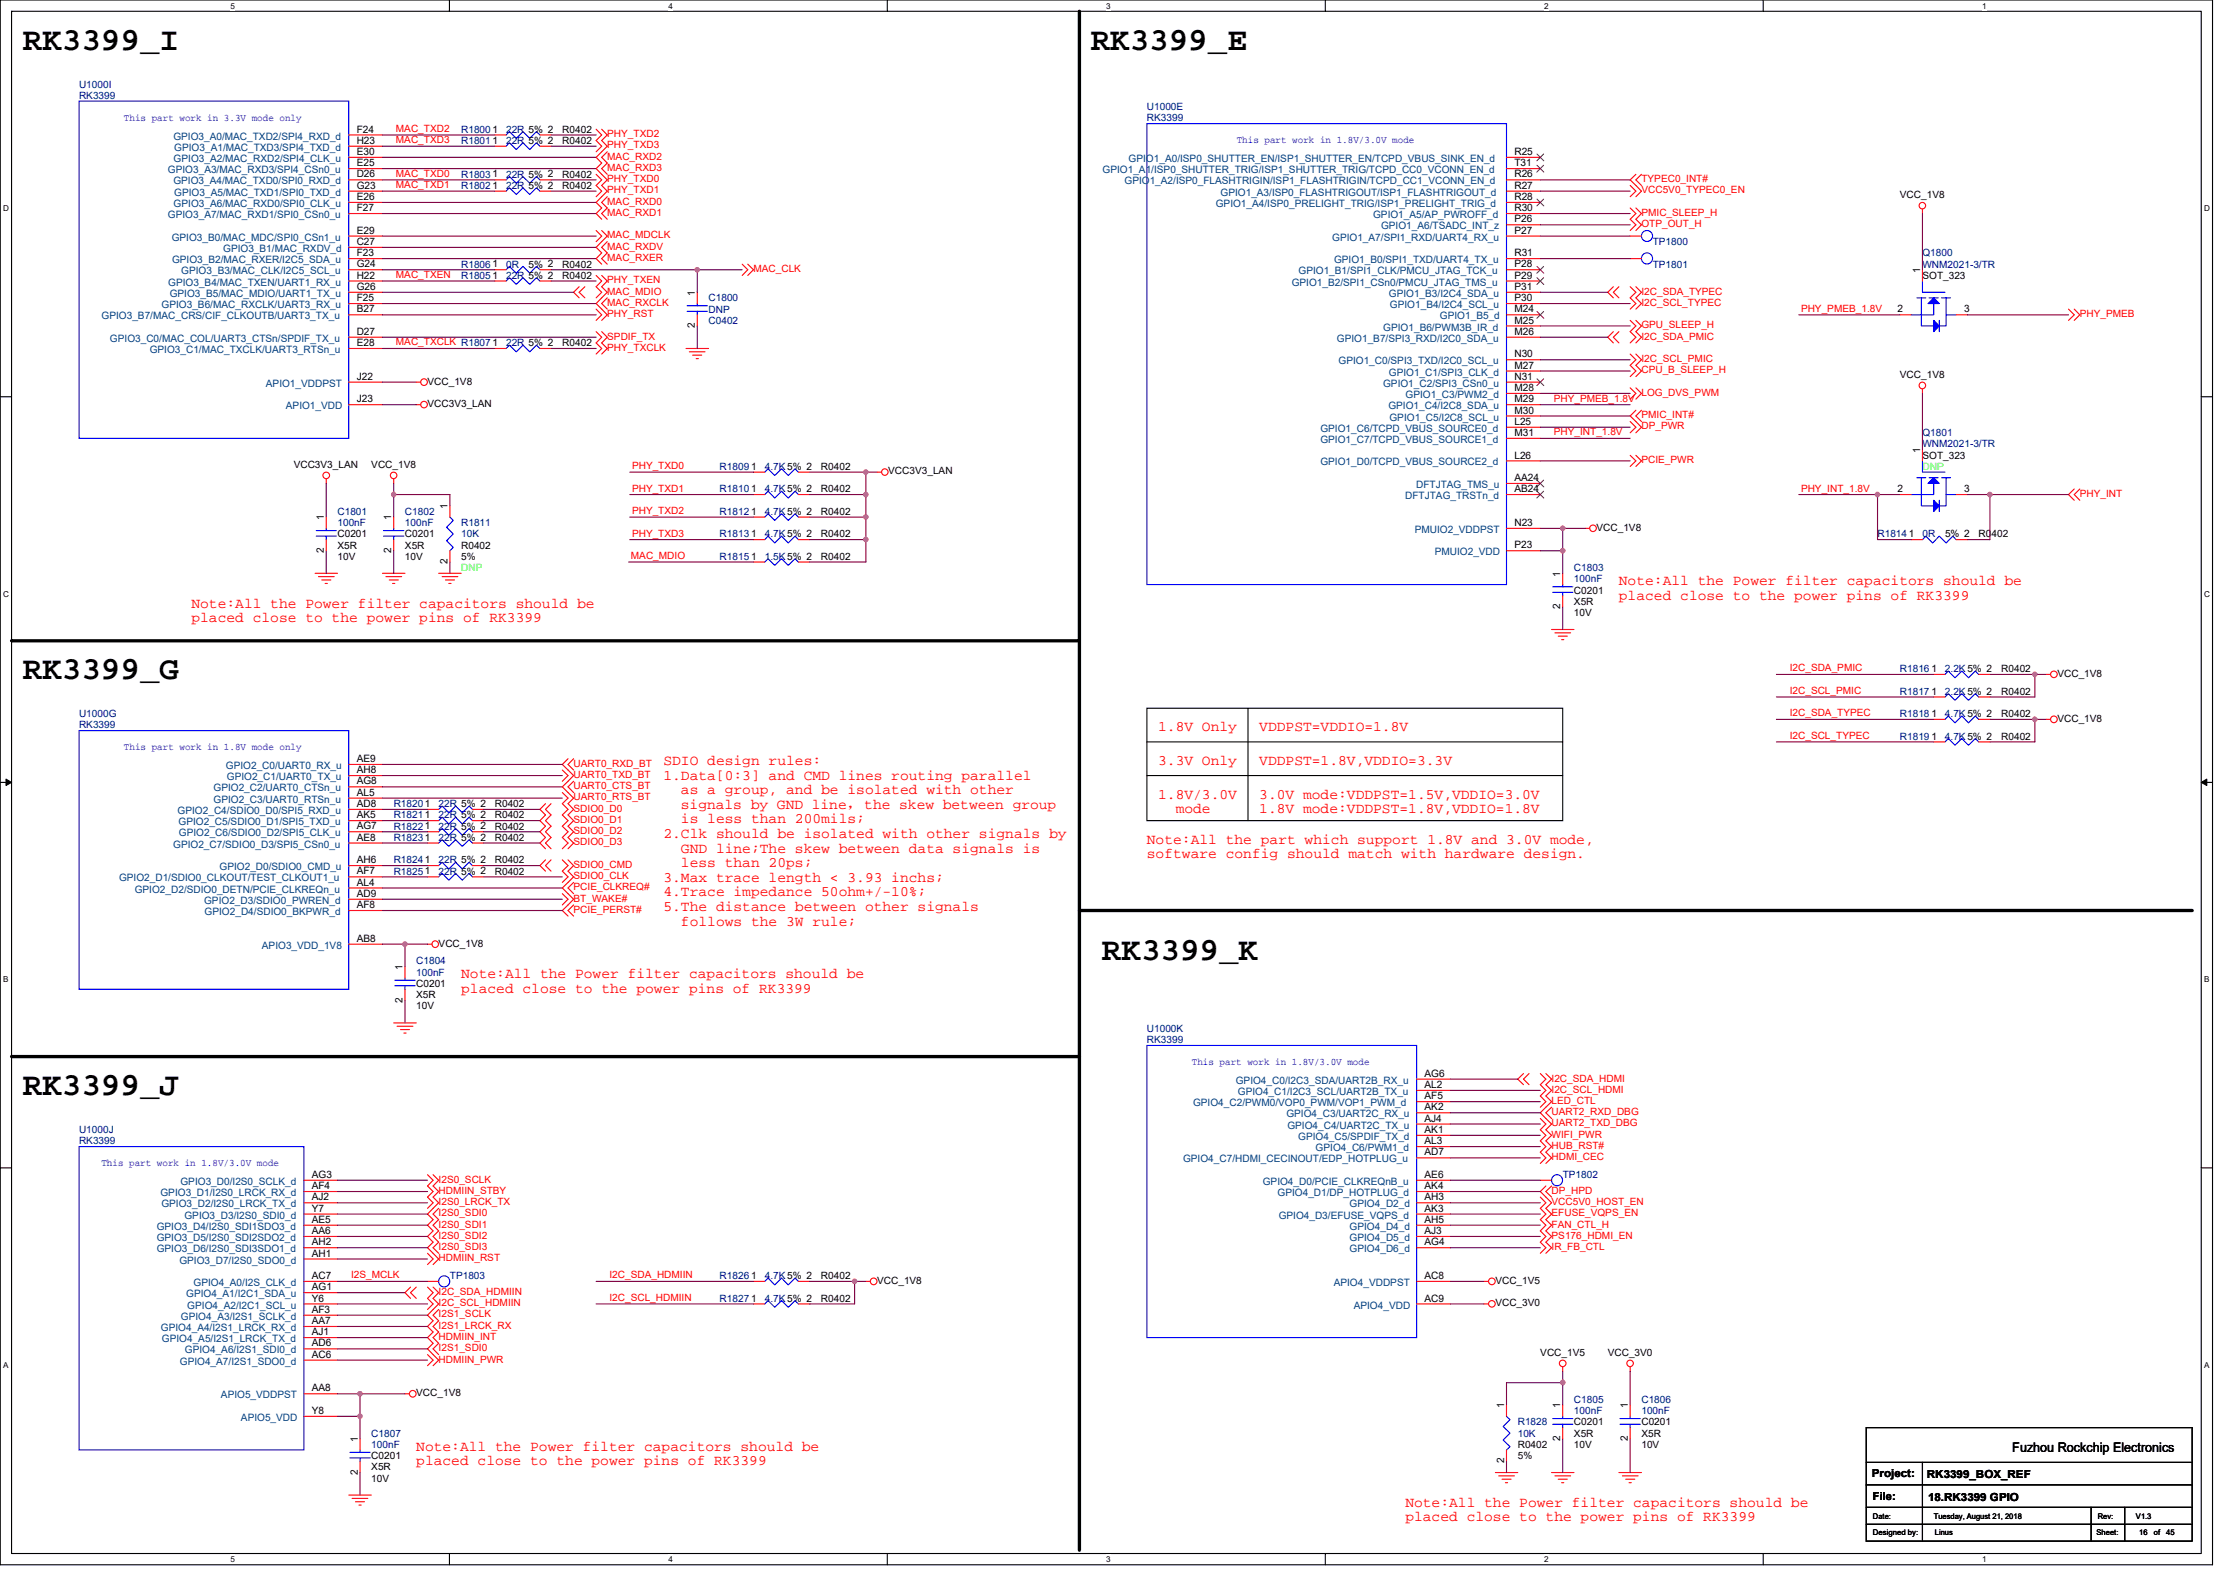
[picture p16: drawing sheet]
<svg xmlns="http://www.w3.org/2000/svg" width="297mm" height="210mm" viewBox="0 0 297 210" stroke-linecap="round" stroke-linejoin="round" font-family="sans-serif">
<defs><g id="words">
<g font-size="4.3">
<text x="3" y="6.6">RK3399_I</text>
<text x="145.4" y="6.6">RK3399_E</text>
<text x="3" y="90.6">RK3399_G</text>
<text x="146.9" y="128">RK3399_K</text>
<text x="3" y="146">RK3399_J</text>
</g>
<g font-size="1.9" fill="#f00">
<text x="215.8" y="78">Note:All the Power filter capacitors should be</text>
<text x="25.5" y="81">Note:All the Power filter capacitors should be</text>
<text x="25.5" y="83">placed close to the power pins of RK3399</text>
<text x="215.8" y="79.9">placed close to the power pins of RK3399</text>
<text x="88.5" y="102">SDIO design rules:</text>
<text x="154.4" y="97.5">1.8V Only</text>
<text x="154.4" y="102">3.3V Only</text>
<text x="167.9" y="97.5">VDDPST=VDDIO=1.8V</text>
<text x="167.9" y="102">VDDPST=1.8V,VDDIO=3.3V</text>
<text x="88.5" y="103.9">1.Data[0:3] and CMD lines routing parallel</text>
<text x="90.8" y="107.8">signals by GND line，the skew between group</text>
<text x="90.8" y="105.9">as a group, and be isolated with other</text>
<text x="154.4" y="106.5">1.8V/3.0V</text>
<text x="167.9" y="106.5">3.0V mode:VDDPST=1.5V,VDDIO=3.0V</text>
<text x="88.5" y="111.7">2.Clk should be isolated with other signals by</text>
<text x="90.8" y="109.8">is less than 200mils;</text>
<text x="90.8" y="113.7">GND line;The skew between data signals is</text>
<text x="152.9" y="112.5">Note:All the part which support 1.8V and 3.0V mode,</text>
<text x="156.7" y="108.4">mode</text>
<text x="167.9" y="108.4">1.8V mode:VDDPST=1.8V,VDDIO=1.8V</text>
<text x="88.5" y="117.6">3.Max trace length &lt; 3.93 inchs;</text>
<text x="88.5" y="119.5">4.Trace impedance 50ohm+/-10%;</text>
<text x="90.8" y="115.6">less than 20ps;</text>
<text x="152.9" y="114.4">software config should match with hardware design.</text>
<text x="88.5" y="121.5">5.The distance between other signals</text>
<text x="90.8" y="123.4">follows the 3W rule;</text>
<text x="61.5" y="130.5">Note:All the Power filter capacitors should be</text>
<text x="61.5" y="132.4">placed close to the power pins of RK3399</text>
<text x="55.5" y="193.4">Note:All the Power filter capacitors should be</text>
<text x="55.5" y="195.3">placed close to the power pins of RK3399</text>
<text x="187.4" y="200.9">Note:All the Power filter capacitors should be</text>
<text x="187.4" y="202.8">placed close to the power pins of RK3399</text>
</g>
<text font-size="1.8" x="268.3" y="193.6">Fuzhou Rockchip Electronics</text>
<g font-size="1.5">
<text x="249.6" y="197">Project:</text>
<text x="256.9" y="197.1">RK3399_BOX_REF</text>
<text x="249.7" y="199.9">File:</text>
<text x="257" y="200.1">18.RK3399 GPIO</text>
</g>
<g font-size="1.4">
<text x="47.6" y="17.7">F24</text>
<text x="47.6" y="19.2">H23</text>
<text x="47.6" y="23.7">D26</text>
<text x="47.6" y="22.2">E25</text>
<text x="47.6" y="20.7">E30</text>
<text x="201.9" y="20.7">R25</text>
<text x="201.9" y="22.2">T31</text>
<text x="201.9" y="23.7">R26</text>
<text x="47.6" y="25.2">G23</text>
<text x="47.6" y="28.2">F27</text>
<text x="47.6" y="26.7">E26</text>
<text x="201.9" y="25.2">R27</text>
<text x="201.9" y="26.7">R28</text>
<text x="201.9" y="28.2">R30</text>
<text x="201.9" y="29.7">P26</text>
<text x="47.6" y="31.2">E29</text>
<text x="47.6" y="34.2">F23</text>
<text x="47.6" y="35.6">G24</text>
<text x="47.6" y="32.7">C27</text>
<text x="201.9" y="31.2">P27</text>
<text x="201.9" y="35.6">P28</text>
<text x="201.9" y="34.2">R31</text>
<text x="47.6" y="41.7">B27</text>
<text x="47.6" y="37.1">H22</text>
<text x="47.6" y="38.7">G26</text>
<text x="47.6" y="40.2">F25</text>
<text x="92.6" y="39.4" transform="rotate(-90 92.6 39.4)">1</text>
<text x="201.9" y="37.1">P29</text>
<text x="201.9" y="40.2">P30</text>
<text x="201.9" y="38.7">P31</text>
<text x="201.9" y="41.7">M24</text>
<text x="253" y="41.7">2</text>
<text x="256" y="36.4" transform="rotate(-90 256 36.4)">1</text>
<text x="261.8" y="41.7">3</text>
<text x="47.6" y="44.6">D27</text>
<text x="47.6" y="46.1">E28</text>
<text x="92.6" y="43.8" transform="rotate(-90 92.6 43.8)">2</text>
<text x="201.9" y="44.6">M26</text>
<text x="201.9" y="47.6">N30</text>
<text x="201.9" y="43.1">M25</text>
<text x="47.6" y="50.6">J22</text>
<text x="47.6" y="53.6">J23</text>
<text x="201.9" y="50.6">N31</text>
<text x="201.9" y="52.1">M28</text>
<text x="201.9" y="49.1">M27</text>
<text x="201.9" y="53.6">M29</text>
<text x="201.9" y="56.6">L25</text>
<text x="201.9" y="58.1">M31</text>
<text x="201.9" y="55.1">M30</text>
<text x="100.1" y="62.6">1</text>
<text x="100.1" y="65.6">1</text>
<text x="201.9" y="61.1">L26</text>
<text x="201.9" y="65.6">AB24</text>
<text x="201.9" y="64.1">AA24</text>
<text x="253" y="65.6">2</text>
<text x="256" y="60.4" transform="rotate(-90 256 60.4)">1</text>
<text x="261.8" y="65.6">3</text>
<text x="43.2" y="69.4" transform="rotate(-90 43.2 69.4)">1</text>
<text x="52.2" y="69.4" transform="rotate(-90 52.2 69.4)">1</text>
<text x="59.7" y="67.9" transform="rotate(-90 59.7 67.9)">1</text>
<text x="100.1" y="71.6">1</text>
<text x="100.1" y="68.6">1</text>
<text x="201.9" y="70.1">N23</text>
<text x="43.2" y="73.7" transform="rotate(-90 43.2 73.7)">2</text>
<text x="52.2" y="73.7" transform="rotate(-90 52.2 73.7)">2</text>
<text x="59.7" y="75.2" transform="rotate(-90 59.7 75.2)">2</text>
<text x="100.1" y="74.6">1</text>
<text x="201.9" y="73.1">P23</text>
<text x="208" y="76.9" transform="rotate(-90 208 76.9)">1</text>
<text x="208" y="81.2" transform="rotate(-90 208 81.2)">2</text>
<text x="257.5" y="89.6">1</text>
<text x="257.5" y="92.6">1</text>
<text x="257.5" y="95.6">1</text>
<text x="47.6" y="101.6">AE9</text>
<text x="257.5" y="98.6">1</text>
<text x="47.6" y="103.1">AH8</text>
<text x="47.6" y="104.6">AG8</text>
<text x="47.6" y="106.1">AL5</text>
<text x="47.6" y="107.6">AD8</text>
<text x="47.6" y="110.6">AG7</text>
<text x="47.6" y="109.1">AK5</text>
<text x="47.6" y="112.1">AE8</text>
<text x="47.6" y="116.6">AF7</text>
<text x="47.6" y="118.1">AL4</text>
<text x="47.6" y="115.1">AH6</text>
<text x="47.6" y="119.6">AD9</text>
<text x="47.6" y="121.1">AF8</text>
<text x="47.6" y="125.6">AB8</text>
<text x="53.7" y="129.3" transform="rotate(-90 53.7 129.3)">1</text>
<text x="53.7" y="133.7" transform="rotate(-90 53.7 133.7)">2</text>
<text x="189.9" y="143.6">AG6</text>
<text x="189.9" y="145.1">AL2</text>
<text x="189.9" y="146.6">AF5</text>
<text x="189.9" y="149.5">AJ4</text>
<text x="189.9" y="148">AK2</text>
<text x="189.9" y="154.1">AD7</text>
<text x="189.9" y="151">AK1</text>
<text x="189.9" y="152.5">AL3</text>
<text x="41.6" y="160">AJ2</text>
<text x="41.6" y="158.5">AF4</text>
<text x="41.6" y="157">AG3</text>
<text x="41.6" y="161.5">Y7</text>
<text x="189.9" y="157">AE6</text>
<text x="189.9" y="158.5">AK4</text>
<text x="189.9" y="161.5">AK3</text>
<text x="189.9" y="160">AH3</text>
<text x="41.6" y="163">AE5</text>
<text x="41.6" y="164.5">AA6</text>
<text x="41.6" y="166">AH2</text>
<text x="41.6" y="167.5">AH1</text>
<text x="189.9" y="163">AH5</text>
<text x="189.9" y="164.5">AJ3</text>
<text x="189.9" y="166">AG4</text>
<text x="41.6" y="173.5">Y6</text>
<text x="41.6" y="170.5">AC7</text>
<text x="41.6" y="172">AG1</text>
<text x="100.1" y="170.5">1</text>
<text x="100.1" y="173.5">1</text>
<text x="189.9" y="170.5">AC8</text>
<text x="189.9" y="173.5">AC9</text>
<text x="41.6" y="176.5">AA7</text>
<text x="41.6" y="178">AJ1</text>
<text x="41.6" y="175">AF3</text>
<text x="41.6" y="179.5">AD6</text>
<text x="41.6" y="181">AC6</text>
<text x="41.6" y="185.5">AA8</text>
<text x="41.6" y="188.5">Y8</text>
<text x="200.5" y="187.8" transform="rotate(-90 200.5 187.8)">1</text>
<text x="208" y="187.8" transform="rotate(-90 208 187.8)">1</text>
<text x="217" y="187.8" transform="rotate(-90 217 187.8)">1</text>
<text x="47.7" y="196.6" transform="rotate(-90 47.7 196.6)">2</text>
<text x="47.7" y="192.3" transform="rotate(-90 47.7 192.3)">1</text>
<text x="200.5" y="195.1" transform="rotate(-90 200.5 195.1)">2</text>
<text x="208" y="192.1" transform="rotate(-90 208 192.1)">2</text>
<text x="217" y="192.1" transform="rotate(-90 217 192.1)">2</text>
</g>
<g font-size="1.4" fill="#004080">
<text x="22.4" y="23.1">GPIO3_A3/MAC_RXD3/SPI4_CSn0_u</text>
<text x="23.1" y="18.6">GPIO3_A0/MAC_TXD2/SPI4_RXD_d</text>
<text x="23.2" y="21.6">GPIO3_A2/MAC_RXD2/SPI4_CLK_u</text>
<text x="23.2" y="20.1">GPIO3_A1/MAC_TXD3/SPI4_TXD_d</text>
<text x="147" y="23.1">GPIO1_A1/ISP0_SHUTTER_TRIG/ISP1_SHUTTER_TRIG/TCPD_CC0_VCONN_EN_d</text>
<text x="150.5" y="21.6">GPIO1_A0/ISP0_SHUTTER_EN/ISP1_SHUTTER_EN/TCPD_VBUS_SINK_EN_d</text>
<text x="22.4" y="29.1">GPIO3_A7/MAC_RXD1/SPI0_CSn0_u</text>
<text x="23.1" y="24.6">GPIO3_A4/MAC_TXD0/SPI0_RXD_d</text>
<text x="23.2" y="27.6">GPIO3_A6/MAC_RXD0/SPI0_CLK_u</text>
<text x="23.2" y="26.1">GPIO3_A5/MAC_TXD1/SPI0_TXD_d</text>
<text x="149.9" y="24.6">GPIO1_A2/ISP0_FLASHTRIGIN/ISP1_FLASHTRIGIN/TCPD_CC1_VCONN_EN_d</text>
<text x="162.1" y="27.6">GPIO1_A4/ISP0_PRELIGHT_TRIG/ISP1_PRELIGHT_TRIG_d</text>
<text x="162.7" y="26.1">GPIO1_A3/ISP0_FLASHTRIGOUT/ISP1_FLASHTRIGOUT_d</text>
<text x="183.1" y="29.1">GPIO1_A5/AP_PWROFF_d</text>
<text x="22.9" y="32.1">GPIO3_B0/MAC_MDC/SPI0_CSn1_u</text>
<text x="22.9" y="35.1">GPIO3_B2/MAC_RXER/I2C5_SDA_u</text>
<text x="29.8" y="33.6">GPIO3_B1/MAC_RXDV_d</text>
<text x="177.6" y="32.1">GPIO1_A7/SPI1_RXD/UART4_RX_u</text>
<text x="177.9" y="35.1">GPIO1_B0/SPI1_TXD/UART4_TX_u</text>
<text x="184.1" y="30.6">GPIO1_A6/TSADC_INT_z</text>
<text x="21.5" y="41.1">GPIO3_B6/MAC_RXCLK/UART3_RX_u</text>
<text x="22.4" y="38.1">GPIO3_B4/MAC_TXEN/UART1_RX_u</text>
<text x="22.6" y="39.6">GPIO3_B5/MAC_MDIO/UART1_TX_u</text>
<text x="24.2" y="36.6">GPIO3_B3/MAC_CLK/I2C5_SCL_u</text>
<text x="172.2" y="38.1">GPIO1_B2/SPI1_CSn0/PMCU_JTAG_TMS_u</text>
<text x="173.1" y="36.6">GPIO1_B1/SPI1_CLK/PMCU_JTAG_TCK_u</text>
<text x="185.2" y="39.6">GPIO1_B3/I2C4_SDA_u</text>
<text x="185.3" y="41.1">GPIO1_B4/I2C4_SCL_u</text>
<text x="13.5" y="42.6">GPIO3_B7/MAC_CRS/CIF_CLKOUTB/UART3_TX_u</text>
<text x="14.7" y="45.6">GPIO3_C0/MAC_COL/UART3_CTSn/SPDIF_TX_u</text>
<text x="20" y="47.1">GPIO3_C1/MAC_TXCLK/UART3_RTSn_u</text>
<text x="178.2" y="45.6">GPIO1_B7/SPI3_RXD/I2C0_SDA_u</text>
<text x="184.4" y="44.1">GPIO1_B6/PWM3B_IR_d</text>
<text x="192" y="42.6">GPIO1_B5_d</text>
<text x="35.5" y="51.6">APIO1_VDDPST</text>
<text x="178.5" y="48.6">GPIO1_C0/SPI3_TXD/I2C0_SCL_u</text>
<text x="184.4" y="51.6">GPIO1_C2/SPI3_CSn0_u</text>
<text x="185.2" y="50.1">GPIO1_C1/SPI3_CLK_d</text>
<text x="187.4" y="53.1">GPIO1_C3/PWM2_d</text>
<text x="38.1" y="54.6">APIO1_VDD</text>
<text x="176" y="57.6">GPIO1_C6/TCPD_VBUS_SOURCE0_d</text>
<text x="176" y="59.1">GPIO1_C7/TCPD_VBUS_SOURCE1_d</text>
<text x="185.1" y="54.6">GPIO1_C4/I2C8_SDA_u</text>
<text x="185.2" y="56.1">GPIO1_C5/I2C8_SCL_u</text>
<text x="176" y="62.1">GPIO1_D0/TCPD_VBUS_SOURCE2_d</text>
<text x="188.8" y="65.1">DFTJTAG_TMS_u</text>
<text x="187.3" y="66.5">DFTJTAG_TRSTn_d</text>
<text x="188.6" y="71.1">PMUIO2_VDDPST</text>
<text x="191.3" y="74">PMUIO2_VDD</text>
<text x="28.5" y="105.5">GPIO2_C2/UART0_CTSn_u</text>
<text x="28.5" y="107">GPIO2_C3/UART0_RTSn_u</text>
<text x="30.1" y="102.5">GPIO2_C0/UART0_RX_u</text>
<text x="30.2" y="104">GPIO2_C1/UART0_TX_u</text>
<text x="23.1" y="113">GPIO2_C7/SDIO0_D3/SPI5_CSn0_u</text>
<text x="23.7" y="108.5">GPIO2_C4/SDIO0_D0/SPI5_RXD_u</text>
<text x="23.8" y="110">GPIO2_C5/SDIO0_D1/SPI5_TXD_u</text>
<text x="23.9" y="111.5">GPIO2_C6/SDIO0_D2/SPI5_CLK_u</text>
<text x="15.9" y="117.5">GPIO2_D1/SDIO0_CLKOUT/TEST_CLKOUT1_u</text>
<text x="18" y="119">GPIO2_D2/SDIO0_DETN/PCIE_CLKREQn_u</text>
<text x="29.3" y="116">GPIO2_D0/SDIO0_CMD_u</text>
<text x="27.2" y="120.5">GPIO2_D3/SDIO0_PWREN_d</text>
<text x="27.3" y="122">GPIO2_D4/SDIO0_BKPWR_d</text>
<text x="34.9" y="126.5">APIO3_VDD_1V8</text>
<text x="159.1" y="147.5">GPIO4_C2/PWM0/VOP0_PWM/VOP1_PWM_d</text>
<text x="164.8" y="144.5">GPIO4_C0/I2C3_SDA/UART2B_RX_u</text>
<text x="165" y="146">GPIO4_C1/I2C3_SCL/UART2B_TX_u</text>
<text x="171.5" y="149">GPIO4_C3/UART2C_RX_u</text>
<text x="157.7" y="155">GPIO4_C7/HDMI_CECINOUT/EDP_HOTPLUG_u</text>
<text x="171.6" y="150.5">GPIO4_C4/UART2C_TX_u</text>
<text x="173.1" y="152">GPIO4_C5/SPDIF_TX_d</text>
<text x="175.4" y="153.5">GPIO4_C6/PWM1_d</text>
<text x="21.4" y="159.5">GPIO3_D1/I2S0_LRCK_RX_d</text>
<text x="21.5" y="161">GPIO3_D2/I2S0_LRCK_TX_d</text>
<text x="24.1" y="158">GPIO3_D0/I2S0_SCLK_d</text>
<text x="168.4" y="158">GPIO4_D0/PCIE_CLKREQnB_u</text>
<text x="170.3" y="159.5">GPIO4_D1/DP_HOTPLUG_d</text>
<text x="179.9" y="161">GPIO4_D2_d</text>
<text x="20.9" y="164">GPIO3_D4/I2S0_SDI1SDO3_d</text>
<text x="20.9" y="165.5">GPIO3_D5/I2S0_SDI2SDO2_d</text>
<text x="20.9" y="167">GPIO3_D6/I2S0_SDI3SDO1_d</text>
<text x="24.6" y="162.5">GPIO3_D3/I2S0_SDI0_d</text>
<text x="170.5" y="162.5">GPIO4_D3/EFUSE_VQPS_d</text>
<text x="179.9" y="164">GPIO4_D4_d</text>
<text x="179.9" y="165.5">GPIO4_D5_d</text>
<text x="179.9" y="167">GPIO4_D6_d</text>
<text x="23.9" y="168.5">GPIO3_D7/I2S0_SDO0_d</text>
<text x="24.8" y="173">GPIO4_A1/I2C1_SDA_u</text>
<text x="25.8" y="171.4">GPIO4_A0/I2S_CLK_d</text>
<text x="177.8" y="171.4">APIO4_VDDPST</text>
<text x="21.5" y="177.5">GPIO4_A4/I2S1_LRCK_RX_d</text>
<text x="21.6" y="178.9">GPIO4_A5/I2S1_LRCK_TX_d</text>
<text x="24.1" y="176">GPIO4_A3/I2S1_SCLK_d</text>
<text x="25" y="174.5">GPIO4_A2/I2C1_SCL_u</text>
<text x="180.5" y="174.5">APIO4_VDD</text>
<text x="24" y="181.9">GPIO4_A7/I2S1_SDO0_d</text>
<text x="24.7" y="180.4">GPIO4_A6/I2S1_SDI0_d</text>
<text x="29.5" y="186.4">APIO5_VDDPST</text>
<text x="32.1" y="189.4">APIO5_VDD</text>
</g>
<g font-size="1.3" fill="#000080">
<text x="10.5" y="11.7">U1000I</text>
<text x="10.5" y="13.2">RK3399</text>
<text x="61.5" y="17.7">R18001</text>
<text x="67.5" y="17.7">22R 5% 2</text>
<text x="152.9" y="14.7">U1000E</text>
<text x="152.9" y="16.2">RK3399</text>
<text x="61.5" y="23.7">R18031</text>
<text x="61.5" y="19.2">R18011</text>
<text x="67.5" y="23.7">22R 5% 2</text>
<text x="67.5" y="19.2">22R 5% 2</text>
<text x="61.5" y="25.2">R18021</text>
<text x="67.5" y="25.2">22R 5% 2</text>
<text x="61.5" y="35.7">R18061</text>
<text x="67.5" y="35.7">0R</text>
<text x="220.3" y="32.7">TP1800</text>
<text x="220.3" y="35.7">TP1801</text>
<text x="256.3" y="34.2">Q1800</text>
<text x="256.3" y="35.7">WNM2021-3/TR</text>
<text x="61.5" y="37.2">R18051</text>
<text x="67.5" y="37.2">22R 5% 2</text>
<text x="94.5" y="40.2">C1800</text>
<text x="94.5" y="41.7">DNP</text>
<text x="67.5" y="46.2">22R 5% 2</text>
<text x="94.5" y="43.2">C0402</text>
<text x="256.3" y="58.2">Q1801</text>
<text x="256.3" y="59.6">WNM2021-3/TR</text>
<text x="95.9" y="62.7">R1809</text>
<text x="95.9" y="65.7">R1810</text>
<text x="102" y="62.7">4.7K5% 2</text>
<text x="102" y="65.7">4.7K5% 2</text>
<text x="45" y="68.6">C1801</text>
<text x="45" y="70.1">100nF</text>
<text x="54" y="68.6">C1802</text>
<text x="54" y="70.1">100nF</text>
<text x="61.5" y="70.1">R1811</text>
<text x="61.5" y="71.6">10K</text>
<text x="95.9" y="71.6">R1813</text>
<text x="95.9" y="68.6">R1812</text>
<text x="102" y="71.6">4.7K5% 2</text>
<text x="102" y="68.6">4.7K5% 2</text>
<text x="250.3" y="71.6">R18141</text>
<text x="256.3" y="71.6">0R</text>
<text x="95.9" y="74.6">R1815</text>
<text x="102" y="74.6">1.5K5% 2</text>
<text x="209.8" y="76.1">C1803</text>
<text x="209.8" y="77.6">100nF</text>
<text x="253.3" y="89.6">R1816</text>
<text x="259.3" y="89.6">2.2K5% 2</text>
<text x="10.5" y="95.6">U1000G</text>
<text x="253.3" y="92.6">R1817</text>
<text x="253.3" y="95.6">R1818</text>
<text x="259.3" y="92.6">2.2K5% 2</text>
<text x="259.3" y="95.6">4.7K5% 2</text>
<text x="10.5" y="97.1">RK3399</text>
<text x="253.3" y="98.6">R1819</text>
<text x="259.3" y="98.6">4.7K5% 2</text>
<text x="52.5" y="107.6">R18201</text>
<text x="58.5" y="107.6">22R 5% 2</text>
<text x="52.5" y="109.1">R18211</text>
<text x="52.5" y="110.6">R18221</text>
<text x="52.5" y="112.1">R18231</text>
<text x="58.5" y="109.1">22R 5% 2</text>
<text x="58.5" y="110.6">22R 5% 2</text>
<text x="58.5" y="112.1">22R 5% 2</text>
<text x="52.5" y="115.1">R18241</text>
<text x="52.5" y="116.6">R18251</text>
<text x="58.5" y="115.1">22R 5% 2</text>
<text x="58.5" y="116.6">22R 5% 2</text>
<text x="55.5" y="128.6">C1804</text>
<text x="55.5" y="130.1">100nF</text>
<text x="152.9" y="137.6">U1000K</text>
<text x="152.9" y="139.1">RK3399</text>
<text x="10.5" y="151.1">U1000J</text>
<text x="10.5" y="152.6">RK3399</text>
<text x="208.3" y="157.1">TP1802</text>
<text x="60" y="170.6">TP1803</text>
<text x="95.9" y="170.6">R1826</text>
<text x="95.9" y="173.5">R1827</text>
<text x="102" y="170.6">4.7K5% 2</text>
<text x="102" y="173.5">4.7K5% 2</text>
<text x="49.5" y="191.5">C1807</text>
<text x="202.3" y="190">R1828</text>
<text x="202.3" y="191.5">10K</text>
<text x="209.8" y="187">C1805</text>
<text x="209.8" y="188.5">100nF</text>
<text x="218.8" y="187">C1806</text>
<text x="218.8" y="188.5">100nF</text>
<text x="49.5" y="193">100nF</text>
</g>
<g font-size="1.3" fill="#00f">
<text x="16.5" y="16.1">This part work in 3.3V mode only</text>
<text x="164.9" y="19.1">This part work in 1.8V/3.0V mode</text>
<text x="16.5" y="100">This part work in 1.8V mode only</text>
<text x="158.9" y="141.9">This part work in 1.8V/3.0V mode</text>
<text x="13.5" y="155.4">This part work in 1.8V/3.0V mode</text>
</g>
<g font-size="1.3" fill="#f00">
<text x="52.8" y="17.6">MAC_TXD2</text>
<text x="52.8" y="19.1">MAC_TXD3</text>
<text x="52.8" y="23.6">MAC_TXD0</text>
<text x="81" y="19.8">PHY_TXD3</text>
<text x="81" y="18.3">PHY_TXD2</text>
<text x="81" y="21.3">MAC_RXD2</text>
<text x="81" y="22.8">MAC_RXD3</text>
<text x="52.8" y="25.1">MAC_TXD1</text>
<text x="81" y="25.8">PHY_TXD1</text>
<text x="81" y="24.3">PHY_TXD0</text>
<text x="81" y="27.3">MAC_RXD0</text>
<text x="81" y="28.8">MAC_RXD1</text>
<text x="218.8" y="28.8">PMIC_SLEEP_H</text>
<text x="218.8" y="25.8">VCC5V0_TYPEC0_EN</text>
<text x="218.8" y="24.3">TYPEC0_INT#</text>
<text x="81" y="31.8">MAC_MDCLK</text>
<text x="81" y="33.3">MAC_RXDV</text>
<text x="81" y="34.8">MAC_RXER</text>
<text x="218.8" y="30.3">OTP_OUT_H</text>
<text x="52.8" y="37.1">MAC_TXEN</text>
<text x="81" y="37.8">PHY_TXEN</text>
<text x="81" y="39.3">MAC_MDIO</text>
<text x="81" y="40.8">MAC_RXCLK</text>
<text x="100.5" y="36.3">MAC_CLK</text>
<text x="218.8" y="40.8">I2C_SCL_TYPEC</text>
<text x="218.8" y="39.3">I2C_SDA_TYPEC</text>
<text x="240.1" y="41.6">PHY_PMEB_1.8V</text>
<text x="52.8" y="46.1">MAC_TXCLK R18071</text>
<text x="81" y="46.8">PHY_TXCLK</text>
<text x="81" y="42.3">PHY_RST</text>
<text x="81" y="45.3">SPDIF_TX</text>
<text x="218.8" y="43.8">GPU_SLEEP_H</text>
<text x="218.8" y="45.3">I2C_SDA_PMIC</text>
<text x="277.3" y="42.3">PHY_PMEB</text>
<text x="207.2" y="53.6">PHY_PMEB_1.8V</text>
<text x="218.8" y="48.3">I2C_SCL_PMIC</text>
<text x="218.8" y="52.8">LOG_DVS_PWM</text>
<text x="218.8" y="49.8">CPU_B_SLEEP_H</text>
<text x="207.2" y="58">PHY_INT_1.8V</text>
<text x="218.8" y="55.8">PMIC_INT#</text>
<text x="218.8" y="57.3">DP_PWR</text>
<text x="84.3" y="62.5">PHY_TXD0</text>
<text x="84.3" y="65.5">PHY_TXD1</text>
<text x="218.8" y="61.8">PCIE_PWR</text>
<text x="240.1" y="65.5">PHY_INT_1.8V</text>
<text x="84.3" y="71.5">PHY_TXD3</text>
<text x="84.3" y="68.5">PHY_TXD2</text>
<text x="277.3" y="66.3">PHY_INT</text>
<text x="84.1" y="74.5">MAC_MDIO</text>
<text x="238.6" y="89.5">I2C_SDA_PMIC</text>
<text x="238.6" y="95.5">I2C_SDA_TYPEC</text>
<text x="238.6" y="92.5">I2C_SCL_PMIC</text>
<text x="238.6" y="98.5">I2C_SCL_TYPEC</text>
<text x="76.5" y="103.7">UART0_TXD_BT</text>
<text x="76.5" y="102.2">UART0_RXD_BT</text>
<text x="76.5" y="106.7">UART0_RTS_BT</text>
<text x="76.5" y="105.2">UART0_CTS_BT</text>
<text x="76.5" y="108.2">SDIO0_D0</text>
<text x="76.5" y="109.7">SDIO0_D1</text>
<text x="76.5" y="111.2">SDIO0_D2</text>
<text x="76.5" y="112.7">SDIO0_D3</text>
<text x="76.5" y="118.7">PCIE_CLKREQ#</text>
<text x="76.5" y="117.2">SDIO0_CLK</text>
<text x="76.5" y="115.7">SDIO0_CMD</text>
<text x="76.5" y="120.2">BT_WAKE#</text>
<text x="76.5" y="121.7">PCIE_PERST#</text>
<text x="206.9" y="145.7">I2C_SCL_HDMI</text>
<text x="206.9" y="144.2">I2C_SDA_HDMI</text>
<text x="206.9" y="147.2">LED_CTL</text>
<text x="206.9" y="148.7">UART2_RXD_DBG</text>
<text x="206.9" y="154.7">HDMI_CEC</text>
<text x="206.9" y="151.7">WIFI_PWR</text>
<text x="206.9" y="150.2">UART2_TXD_DBG</text>
<text x="206.9" y="153.2">HUB_RST#</text>
<text x="58.5" y="157.7">I2S0_SCLK</text>
<text x="58.5" y="160.7">I2S0_LRCK_TX</text>
<text x="58.5" y="159.2">HDMIIN_STBY</text>
<text x="206.9" y="160.7">VCC5V0_HOST_EN</text>
<text x="206.9" y="159.2">DP_HPD</text>
<text x="58.5" y="162.2">I2S0_SDI0</text>
<text x="58.5" y="163.7">I2S0_SDI1</text>
<text x="58.5" y="165.2">I2S0_SDI2</text>
<text x="58.5" y="166.7">I2S0_SDI3</text>
<text x="206.9" y="162.2">EFUSE_VQPS_EN</text>
<text x="206.9" y="163.7">FAN_CTL_H</text>
<text x="206.9" y="165.2">PS176_HDMI_EN</text>
<text x="206.9" y="166.7">IR_FB_CTL</text>
<text x="46.8" y="170.4">I2S_MCLK</text>
<text x="58.5" y="168.1">HDMIIN_RST</text>
<text x="58.5" y="172.7">I2C_SDA_HDMIIN</text>
<text x="81.3" y="170.4">I2C_SDA_HDMIIN</text>
<text x="81.3" y="173.4">I2C_SCL_HDMIIN</text>
<text x="58.5" y="174.2">I2C_SCL_HDMIIN</text>
<text x="58.5" y="177.1">I2S1_LRCK_RX</text>
<text x="58.5" y="178.6">HDMIIN_INT</text>
<text x="58.5" y="175.6">I2S1_SCLK</text>
<text x="58.5" y="180.1">I2S1_SDI0</text>
<text x="58.5" y="181.7">HDMIIN_PWR</text>
</g>
<g font-size="1.3">
<text x="75" y="17.7">R0402</text>
<text x="75" y="23.7">R0402</text>
<text x="75" y="19.2">R0402</text>
<text x="75" y="25.2">R0402</text>
<text x="253.3" y="26.4">VCC_1V8</text>
<text x="70.5" y="35.7">5% 2</text>
<text x="75" y="35.7">R0402</text>
<text x="75" y="37.2">R0402</text>
<text x="256.3" y="37.2">SOT_323</text>
<text x="75" y="46.2">R0402</text>
<text x="57" y="51.3">VCC_1V8</text>
<text x="253.3" y="50.4">VCC_1V8</text>
<text x="57" y="54.3">VCC3V3_LAN</text>
<text x="39.2" y="62.4">VCC3V3_LAN</text>
<text x="49.5" y="62.4">VCC_1V8</text>
<text x="109.4" y="62.7">R0402</text>
<text x="109.4" y="65.7">R0402</text>
<text x="118.4" y="63.2">VCC3V3_LAN</text>
<text x="256.3" y="61.2">SOT_323</text>
<text x="45" y="71.6">C0201</text>
<text x="54" y="71.6">C0201</text>
<text x="109.4" y="71.6">R0402</text>
<text x="109.4" y="68.6">R0402</text>
<text x="212.8" y="70.7">VCC_1V8</text>
<text x="259.3" y="71.6">5% 2</text>
<text x="263.8" y="71.6">R0402</text>
<text x="45" y="73.2">X5R</text>
<text x="45" y="74.6">10V</text>
<text x="54" y="73.2">X5R</text>
<text x="54" y="74.6">10V</text>
<text x="61.5" y="73.2">R0402</text>
<text x="61.5" y="74.6">5%</text>
<text x="109.4" y="74.6">R0402</text>
<text x="209.8" y="79.1">C0201</text>
<text x="209.8" y="80.6">X5R</text>
<text x="209.8" y="82.1">10V</text>
<text x="266.8" y="89.6">R0402</text>
<text x="266.8" y="92.6">R0402</text>
<text x="266.8" y="95.6">R0402</text>
<text x="274.3" y="90.2">VCC_1V8</text>
<text x="266.8" y="98.6">R0402</text>
<text x="274.3" y="96.2">VCC_1V8</text>
<text x="66" y="107.6">R0402</text>
<text x="66" y="109.1">R0402</text>
<text x="66" y="110.6">R0402</text>
<text x="66" y="112.1">R0402</text>
<text x="66" y="115.1">R0402</text>
<text x="66" y="116.6">R0402</text>
<text x="55.5" y="131.6">C0201</text>
<text x="58.5" y="126.2">VCC_1V8</text>
<text x="55.5" y="133.1">X5R</text>
<text x="55.5" y="134.6">10V</text>
<text x="109.4" y="170.6">R0402</text>
<text x="109.4" y="173.5">R0402</text>
<text x="116.9" y="171.2">VCC_1V8</text>
<text x="199.4" y="171.2">VCC_1V5</text>
<text x="199.4" y="174.2">VCC_3V0</text>
<text x="205.4" y="180.7">VCC_1V5</text>
<text x="214.4" y="180.7">VCC_3V0</text>
<text x="55.5" y="186.1">VCC_1V8</text>
<text x="209.8" y="190">C0201</text>
<text x="209.8" y="191.5">X5R</text>
<text x="218.8" y="190">C0201</text>
<text x="218.8" y="191.5">X5R</text>
<text x="49.5" y="194.5">C0201</text>
<text x="49.5" y="196">X5R</text>
<text x="49.5" y="197.5">10V</text>
<text x="202.3" y="193">R0402</text>
<text x="202.3" y="194.5">5%</text>
<text x="209.8" y="193">10V</text>
<text x="218.8" y="193">10V</text>
</g>
<g font-size="1.3" fill="#0f0">
<text x="256.3" y="62.7">DNP</text>
<text x="61.5" y="76.1">DNP</text>
</g>
<g font-size="1.1">
<text x="30.7" y="1.1">5</text>
<text x="89.1" y="1.1">4</text>
<text x="147.5" y="1.1">3</text>
<text x="205.9" y="1.1">2</text>
<text x="264.3" y="1.1">1</text>
<text x=".4" y="28.2">D</text>
<text x="293.9" y="28.2">D</text>
<text x=".4" y="79.6">C</text>
<text x="293.9" y="79.6">C</text>
<text x=".4" y="131">B</text>
<text x="293.9" y="131">B</text>
<text x=".4" y="182.4">A</text>
<text x="293.9" y="182.4">A</text>
<text x="30.7" y="208.3">5</text>
<text x="89.1" y="208.3">4</text>
<text x="147.5" y="208.3">3</text>
<text x="205.9" y="208.3">2</text>
<text x="264.3" y="208.3">1</text>
</g>
<g font-size="1">
<text x="249.7" y="202.5">Date:</text>
<text x="257.8" y="202.5">Tuesday, August 21, 2018</text>
<text x="279.7" y="202.5">Rev:</text>
<text x="284.8" y="202.5">V1.3</text>
<text x="249.7" y="204.6">Designed by:</text>
<text x="258" y="204.6">Linus</text>
<text x="279.5" y="204.6">Sheet:</text>
<text x="285.2" y="204.6">16</text>
<text x="287.1" y="204.6">of</text>
<text x="288.8" y="204.6">45</text>
</g>
</g></defs>
<path d="M0 0h295v208.6h-295zM1.5 1.5h292v205.6h-292z" fill="none" stroke="#000" stroke-width=".15"/>
<g fill="#fff">
<path d="M30.7 .2h.6v1.2h-.6z"/>
<path d="M30.7 207.3h.6v1.2h-.6z"/>
</g>
<path d="M59.9 0v1.5M59.9 207.1v1.5" fill="none" stroke="#000" stroke-width=".15"/>
<g fill="#fff">
<path d="M89.1 .2h.6v1.2h-.6z"/>
<path d="M89.1 207.3h.6v1.2h-.6z"/>
</g>
<path d="M118.3 0v1.5M118.3 207.1v1.5" fill="none" stroke="#000" stroke-width=".15"/>
<g fill="#fff">
<path d="M147.5 .2h.6v1.2h-.6z"/>
<path d="M147.5 207.3h.6v1.2h-.6z"/>
</g>
<path d="M176.7 0v1.5M176.7 207.1v1.5" fill="none" stroke="#000" stroke-width=".15"/>
<g fill="#fff">
<path d="M205.9 .2h.6v1.2h-.6z"/>
<path d="M205.9 207.3h.6v1.2h-.6z"/>
</g>
<path d="M235.1 0v1.5M235.1 207.1v1.5" fill="none" stroke="#000" stroke-width=".15"/>
<g fill="#fff">
<path d="M264.3 .2h.6v1.2h-.6z"/>
<path d="M264.3 207.3h.6v1.2h-.6z"/>
<path d="M.4 27.2h.8v1.2h-.8z"/>
<path d="M293.9 27.2h.7v1.2h-.7z"/>
<path d="M.4 78.6h.8v1.2h-.8z"/>
<path d="M293.9 78.6h.7v1.2h-.7z"/>
</g>
<path d="M0 52.9h1.5M293.5 52.9h1.5" fill="none" stroke="#000" stroke-width=".15"/>
<g fill="#fff">
<path d="M.4 130h.7v1.2h-.7z"/>
<path d="M293.9 130h.7v1.2h-.7z"/>
</g>
<path d="M0 104.3h1.5M293.5 104.3h1.5" fill="none" stroke="#000" stroke-width=".15"/>
<path d="M.8 103.9l.7 .4-.7 .4zM293.5 104.3l.7-.4v.8z" fill="#000" stroke="#000" stroke-width=".13"/>
<g fill="#fff">
<path d="M.4 181.4h.7v1.2h-.7z"/>
<path d="M293.9 181.4h.7v1.2h-.7z"/>
</g>
<g fill="none" stroke="#000" stroke-width=".15">
<path d="M152.9 94.4h55.4v15h-55.4zM152.9 98.9h55.4M166.4 94.4v15M152.9 103.4h55.4M0 155.7h1.5M293.5 155.7h1.5M248.8 190.3h43.5v15.2h-43.5zM248.8 195h43.5M248.8 198h43.5M256.3 195v10.5M248.8 203.2h43.5M248.8 201h43.5"/>
<path d="M278.8 201v4.5M283.3 201v4.5"/>
</g>
<path d="M143.9 1.5v205.2M1.5 85.4h142.4M143.9 121.4h148.4M1.5 140.9h142.4" fill="none" stroke="#000" stroke-width=".44"/>
<g fill="none" stroke="#f00" stroke-width=".15">
<path d="M46.5 19.5h4.5M46.5 18h4.5M66 18h1.5M66 19.5h1.5M72 18h1.5M72 19.5h1.5M79.5 17.2l.7 .8-.7 .7 .7 .8-.7 .7M80.2 17.2l.8 .8-.8 .7 .8 .8-1.5 1.5 .7 .7-.7 .8 1.5 1.5-.8 .7 .8 .8-1.5 1.5 .7 .7-.7 .8 .7 .7M46.5 39h4.5M46.5 37.5h4.5M46.5 36h4.5M46.5 34.5h4.5"/>
<path d="M46.5 33h4.5M46.5 31.5h4.5M46.5 28.5h4.5M46.5 27h4.5M46.5 25.5h4.5M46.5 24h4.5M46.5 22.5h4.5M46.5 21h4.5M66 36h1.5M66 24h1.5M66 25.5h1.5M66 37.5h1.5"/>
<path d="M72 36h1.5M72 24h1.5M72 25.5h1.5M72 37.5h1.5M77.2 38.2l-.7 .8 .7 .7M78 38.2l-.8 .8 .8 .7M79.5 23.2l.7 .8-.7 .7 .7 .8-.7 .7M79.5 36.7l.7 .8-.7 .7 .7 .8-.7 .7M79.5 30.7l.7 .8-.7 .7M80.2 36.7l.8 .8-.8 .7 .8 .8-1.5 1.5 1.5 1.5-.8 .7M80.2 30.7l.8 .8-1.5 1.5 .7 .7-.7 .8 .7 .7M81 20.2l-.8 .8 .8 .7-.8 .8 .8 .7"/>
<path d="M81 26.2l-.8 .8 .8 .7-.8 .8 .8 .7M81 39.7l-.8 .8 .8 .7M81 32.2l-.8 .8 .8 .7-.8 .8 .8 .7M93 39v1.5M99 35.2l.7 .8-.7 .7M99.7 35.2l.8 .8-.8 .7M200.8 21h4.6M200.8 22.5h4.6M200.8 24h4.6M200.8 25.5h4.6M200.8 27h4.6M200.8 28.5h4.6"/>
<path d="M200.8 30h4.6M200.8 31.5h4.6M200.8 34.5h4.6M200.8 36h4.6M200.8 37.5h4.6M200.8 39h4.6M215.1 38.2l-.7 .8 .7 .7M215.8 38.2l-.7 .8 .7 .7M217.3 38.2l.8 .8-.8 .7 .8 .8-.8 .7M217.3 31.5h1.5M217.3 34.5h1.5M217.3 27.7l.8 .8-.8 .7 .8 .8-.8 .7"/>
<path d="M217.3 24.7l.8 .8-.8 .7M218.1 38.2l.7 .8-.7 .7 .7 .8-.7 .7M218.1 23.2l-.8 .8 1.5 1.5-.7 .7M218.1 27.7l.7 .8-.7 .7 .7 .8-.7 .7M218.8 23.2l-.7 .8 .7 .7M256.3 27.9v.6M256.3 36v1.5M46.5 46.5h4.5M46.5 45h4.5M46.5 42h4.5M46.5 40.5h4.5M46.5 54h4.5"/>
<path d="M46.5 50.9h4.5M55.5 54h.6M55.5 50.9h.6M66 46.5h1.5M72 46.5h1.5M79.5 44.2l.7 .8-.7 .7 .7 .8-.7 .7M79.5 41.2l.7 .8-.7 .7M80.2 44.2l.8 .8-.8 .7 .8 .8-.8 .7M91.5 46.5h3M91.9 46.9h2.1M92.3 47.3h1.3M92.8 47.8h.3"/>
<path d="M93 42v1.5M200.8 48h4.6M200.8 45h4.6M200.8 49.5h4.6M200.8 50.9h4.6M200.8 52.5h4.6M200.8 54h4.6M200.8 55.5h4.6M200.8 57h4.6M200.8 58.4h4.6M200.8 40.5h4.6M200.8 42h4.6"/>
<path d="M200.8 43.5h4.6M215.1 44.2l-.7 .8 .7 .7M215.8 44.2l-.7 .8 .7 .7M217.3 47.2l.8 .8-.8 .7 .8 .8-.8 .7M217.3 51.7l.8 .8-.8 .7M217.3 42.7l.8 .8-.8 .7 .8 .8-.8 .7M217.3 56.2l.8 .8-.8 .7M218.1 54.7l-.8 .8 1.5 1.5-.7 .7M218.1 47.2l.7 .8-.7 .7 .7 .8-.7 .7M218.1 51.7l.7 .8-.7 .7M218.1 42.7l.7 .8-.7 .7 .7 .8-.7 .7M218.8 54.7l-.7 .8 .7 .7"/>
<path d="M253.3 42h1.5M256.3 51.9v.6M256.3 59.9v1.5M260.8 42h1.5M275.8 41.2l.7 .8-.7 .7M276.5 41.2l.8 .8-.8 .7M42 76.4h3M42.5 76.9h2.1M42.9 77.3h1.2M43.3 77.8h.3M43.5 63.8v.7M43.5 68.9v1.5"/>
<path d="M43.5 71.9v1.5M51 76.4h3M51.5 76.9h2M51.9 77.3h1.2M52.3 77.8h.3M52.5 68.9v1.5M52.5 71.9v1.5M52.5 63.8v.7M58.5 76.4h3M58.9 76.9h2.1M59.4 77.3h1.2M59.8 77.8h.3"/>
<path d="M60 67.4v1.5M60 73.4v1.5M100.5 71.9h1.5M100.5 74.9h1.5M100.5 68.9h1.5M100.5 62.9h1.5M100.5 65.9h1.5M106.4 71.9h1.5M106.4 74.9h1.5M106.4 68.9h1.5M106.4 62.9h1.5M106.4 65.9h1.5"/>
<path d="M116.9 62.9h.6M200.8 61.4h4.6M200.8 64.5h4.6M200.8 65.9h4.6M200.8 70.4h4.6M200.8 73.4h4.6M208.3 76.4v1.5M208.3 79.4v1.5M211.3 70.4h.6M217.3 60.7l.8 .7-.8 .8M218.1 60.7l.7 .7-.7 .8M253.3 65.9h1.5"/>
<path d="M254.8 71.9h1.5M260.8 65.9h1.5M260.8 71.9h1.5M276.5 65.2l-.7 .7 .7 .8M277.3 65.2l-.8 .7 .8 .8M206.9 83.9h2.9M207.3 84.4h2.1M207.7 84.8h1.3M208.2 85.3h.3M257.8 92.9h1.5M257.8 89.9h1.5M257.8 95.9h1.5"/>
<path d="M257.8 98.9h1.5M263.8 92.9h1.5M263.8 89.9h1.5M263.8 95.9h1.5M263.8 98.9h1.5M272.8 95.9h.6M272.8 89.9h.6M46.5 101.9h4.5M46.5 103.4h4.5M46.5 104.9h4.5M46.5 106.4h4.5M46.5 107.9h4.5"/>
<path d="M46.5 109.4h4.5M46.5 110.9h4.5M46.5 112.4h4.5M46.5 115.4h4.5M46.5 116.9h4.5M46.5 118.4h4.5M46.5 119.9h4.5M57 109.4h1.5M57 110.9h1.5M57 112.4h1.5M57 115.4h1.5M57 116.9h1.5"/>
<path d="M57 107.9h1.5M63 109.4h1.5M63 110.9h1.5M63 112.4h1.5M63 115.4h1.5M63 116.9h1.5M63 107.9h1.5M72.7 107.1l-.7 .8 .7 .7-.7 .8 .7 .8-.7 .7 .7 .8-.7 .7 .7 .8M72.7 114.6l-.7 .8 .7 .7M73.5 107.1l-.8 .8 .8 .7-.8 .8 .8 .8-.8 .7 .8 .8-.8 .7 .8 .8M73.5 114.6l-.8 .8 .8 .7M75 102.7l.7 .7-.7 .8"/>
<path d="M75 105.7l.7 .7-.7 .7 .7 .8-.7 .7 .7 .8-.7 .8 .7 .7-.7 .8 .7 .7-.7 .8M75 119.1l.7 .8-.7 .7M75 114.6l.7 .8-.7 .7 .7 .8-.7 .7M75.7 114.6l.8 .8-.8 .7 .8 .8-1.5 1.5 1.5 1.5-1.5 1.5 .7 .7M75.7 101.2l-.7 .7 1.5 1.5-1.5 1.5 1.5 1.5-.8 .7 .8 .8-.8 .7 .8 .8-.8 .8 .8 .7-.8 .8 .8 .7-.8 .8M76.5 101.2l-.8 .7 .8 .8M76.5 104.2l-.8 .7 .8 .8M76.5 117.6l-.8 .8 .8 .7M46.5 121.4h4.5M46.5 125.9h4.5M52.5 136.4h3M52.9 136.8h2.2"/>
<path d="M53.4 137.3h1.2M53.8 137.7h.3M54 128.9v1.5M54 131.9v1.5M57 125.9h.6M76.5 120.7l-.8 .7 .8 .7M40.5 157.4h4.5M40.5 158.9h4.5M57 156.6l.7 .8-.7 .7 .7 .8-.7 .7 .7 .8-.7 .7M57.7 156.6l.8 .8-.8 .7 .8 .8-.8 .7 .8 .8-1.5 1.5 .7 .7-.7 .7 .7 .8-.7 .7 .7 .8-.7 .7 1.5 1.6-.8 .7M188.9 143.9h4.5M188.9 145.4h4.5"/>
<path d="M188.9 146.9h4.5M188.9 148.4h4.5M188.9 149.9h4.5M188.9 151.4h4.5M188.9 152.9h4.5M188.9 154.4h4.5M188.9 157.4h4.5M188.9 158.9h4.5M203.1 143.1l-.7 .8 .7 .7M203.9 143.1l-.8 .8 .8 .7M205.4 157.4h1.5M205.4 149.1l.7 .8-.7 .7 .7 .8-.7 .7 .7 .8-.7 .7 .7 .8-.7 .7"/>
<path d="M205.4 159.6l.7 .8-.7 .7 .7 .8-.7 .7 .7 .7-.7 .8 .7 .7-.7 .8 .7 .7-.7 .8M205.4 143.1l.7 .8-.7 .7 .7 .8-.7 .7 .7 .8-.7 .7M206.1 158.1l-.7 .8 1.5 1.5-.8 .7 .8 .8-.8 .7 .8 .7-.8 .8 .8 .7-.8 .8 .8 .7-.8 .8M206.1 143.1l.8 .8-.8 .7 .8 .8-.8 .7 .8 .8-1.5 1.5 1.5 1.5-.8 .7 .8 .8-.8 .7 .8 .8-.8 .7 .8 .8-.8 .7M206.9 147.6l-.8 .8 .8 .7M206.9 158.1l-.8 .8 .8 .7M40.5 160.4h4.5M40.5 161.9h4.5M40.5 163.3h4.5M40.5 164.8h4.5M40.5 166.3h4.5M40.5 167.9h4.5"/>
<path d="M40.5 170.8h4.5M40.5 172.3h4.5M40.5 173.8h4.5M40.5 175.3h4.5M40.5 176.8h4.5M40.5 178.3h4.5M40.5 179.8h4.5M54.7 171.6l-.7 .7 .7 .8M55.5 171.6l-.8 .7 .8 .8M57 171.6l.7 .7-.7 .8 .7 .7-.7 .8M57 167.1l.7 .8-.7 .7M57 170.8h1.5"/>
<path d="M57.7 171.6l.8 .7-.8 .8 .8 .7-1.5 1.5 .7 .8-.7 .7 .7 .8-.7 .7 .7 .8-.7 .7 1.5 1.5-.8 .8M58.5 161.1l-.8 .8 .8 .7-.8 .7 .8 .8-.8 .7 .8 .8-.8 .7 .8 .8M58.5 174.6l-.8 .7 .8 .8-.8 .7 .8 .8-.8 .7 .8 .8-.8 .7 .8 .8M100.5 170.8h1.5M100.5 173.8h1.5M106.4 170.8h1.5M106.4 173.8h1.5M115.4 170.8h.6M188.9 160.4h4.5M188.9 161.9h4.5M188.9 163.3h4.5M188.9 170.8h4.5"/>
<path d="M188.9 164.8h4.5M188.9 166.3h4.5M188.9 173.8h4.5M197.9 170.8h.6M197.9 173.8h.6M40.5 188.8h4.5M40.5 185.8h4.5M40.5 181.3h4.5M46.5 199.3h3M46.9 199.8h2.1M48 191.8v1.5M48 194.8v1.5"/>
<path d="M54 185.8h.6M57 180.6l.7 .7-.7 .8M199.4 196.3h3M199.8 196.8h2.1M200.3 197.2h1.2M200.7 197.7h.3M200.8 187.3v1.5M200.8 193.3v1.5M206.9 196.3h2.9M207.3 196.8h2.1M207.7 197.2h1.3M208.2 197.7h.3"/>
<path d="M208.3 187.3v1.5M208.3 190.3v1.5M208.3 182.2v.6M215.8 196.3h3M216.3 196.8h2.1M216.7 197.2h1.2M217.2 197.7h.3M217.3 187.3v1.5M217.3 190.3v1.5M217.3 182.2v.6M47.4 200.2h1.2M47.9 200.7h.3"/>
<circle cx="256.3" cy="27.4" r=".43"/>
<circle cx="56.5" cy="50.9" r=".45"/>
<circle cx="56.5" cy="53.9" r=".44"/>
<circle cx="256.3" cy="51.4" r=".44"/>
<circle cx="43.5" cy="63.4" r=".44"/>
<circle cx="52.5" cy="63.4" r=".43"/>
<circle cx="118" cy="62.9" r=".43"/>
<circle cx="212.4" cy="70.4" r=".44"/>
<circle cx="273.8" cy="95.9" r=".45"/>
<circle cx="273.8" cy="89.9" r=".44"/>
<circle cx="58" cy="125.9" r=".44"/>
<circle cx="116.5" cy="170.8" r=".45"/>
<circle cx="198.9" cy="170.8" r=".45"/>
<circle cx="198.9" cy="173.8" r=".44"/>
<circle cx="55" cy="185.8" r=".45"/>
<circle cx="208.3" cy="181.8" r=".44"/>
<circle cx="217.3" cy="181.8" r=".43"/>
</g>
<g fill="#00f" stroke="#00f" stroke-width=".15">
<path d="M257 40.5l.8-.8 .7 .8z" fill-rule="evenodd"/>
<path d="M257.8 42.7l.7 .8-.7 .7z" fill-rule="evenodd"/>
<path d="M257.8 63.7l.7 .8h-1.5z" fill-rule="evenodd"/>
<path d="M257.8 66.7l.7 .7-.7 .8z" fill-rule="evenodd"/>
</g>
<g fill="none" stroke="#00f" stroke-width=".15">
<path d="M10.5 13.5h36v44.9h-36zM67.5 18l.4-.5 .9 .9 .9-.9 .9 .9 .9-.9 .5 .5M67.5 19.5l.4-.5 .9 .9 .9-.9 .9 .9 .9-.9 .5 .5M152.9 16.5h47.9v61.4h-47.9zM67.5 36l.4-.5 .9 .9 .9-.9 .9 .9 .9-.9 .5 .5M67.5 24l.4-.5 .9 .9 .9-.9 .9 .9 .9-.9 .5 .5M67.5 25.5l.4-.5 .9 .9 .9-.9 .9 .9 .9-.9 .5 .5M67.5 37.5l.4-.5 .9 .9 .9-.9 .9 .9 .9-.9 .5 .5M255.6 39.7h1.1M256.2 39.7v3.8h1.6M256.3 37.5v1.5h3M257.2 39.7h1.2"/>
<path d="M258.8 39.7h1.3M259.5 39.7v3.8h-1M67.5 46.5l.4-.5 .9 .9 .9-.9 .9 .9 .9-.9 .5 .5M91.6 41.5h2.7M91.6 40.8h2.7M93 40.5v.3M93 41.5v.5M257.8 40.5v1.5h-3M258.5 42.7v1.5M259.5 42h1.3M42.2 71.5h2.6M42.2 70.7h2.6"/>
<path d="M43.5 70.4v.3M43.5 71.5v.4M51.1 71.5h2.7M51.1 70.7h2.7M52.5 70.4v.3M52.5 71.5v.4M60 68.9l.4 .5-.9 .9 .9 .9-.9 .9 .9 .9-.4 .4M102 71.9l.4-.4 .9 .9 .9-.9 .9 .9 .9-.9 .4 .4M102 74.9l.4-.4 .9 .9 .9-.9 .9 .9 .9-.9 .4 .4M102 68.9l.4-.4 .9 .9 .9-.9 .9 .9 .9-.9 .4 .4M102 62.9l.4-.4 .9 .9 .9-.9 .9 .9 .9-.9 .4 .4M102 65.9l.4-.4 .9 .9 .9-.9 .9 .9 .9-.9 .4 .4"/>
<path d="M207 79h2.7M207 78.2h2.7M208.3 77.9v.3M208.3 79v.4M255.6 63.7h1.1M256.2 63.7v3.7h1.6M256.3 61.4v1.5h3M256.3 71.9l.4-.4 1 .9 .8-.9 1 .9 .8-.9 .5 .4M257.2 63.7h1.2M257.8 64.5v1.4h-3M258.5 66.7v1.5M258.8 63.7h1.3"/>
<path d="M259.5 65.9h1.3M259.5 63.7v3.7h-1M10.5 97.4h36v34.5h-36zM259.3 92.9l.5-.4 .8 .9 1-.9 .8 .9 1-.9 .4 .4M259.3 89.9l.5-.4 .8 .9 1-.9 .8 .9 1-.9 .4 .4M259.3 95.9l.5-.4 .8 .9 1-.9 .8 .9 1-.9 .4 .4M259.3 98.9l.5-.4 .8 .9 1-.9 .8 .9 1-.9 .4 .4M58.5 109.4l.4-.5 .9 1 .9-1 .9 1 .9-1 .5 .5M58.5 110.9l.4-.5 .9 1 .9-1 .9 1 .9-1 .5 .5M58.5 112.4l.4-.4 .9 .8 .9-.8 .9 .8 .9-.8 .5 .4M58.5 115.4l.4-.4 .9 .8 .9-.8 .9 .8 .9-.8 .5 .4M58.5 116.9l.4-.5 .9 .9 .9-.9 .9 .9 .9-.9 .5 .5"/>
<path d="M58.5 107.9l.4-.4 .9 .9 .9-.9 .9 .9 .9-.9 .5 .4M52.6 131.4h2.7M52.6 130.7h2.7M54 130.4v.3M54 131.4v.5M152.9 139.4h36v38.9h-36zM10.5 152.9h30v40.4h-30zM102 170.8l.4-.4 .9 .9 .9-.9 .9 .9 .9-.9 .4 .4M102 173.8l.4-.4 .9 .9 .9-.9 .9 .9 .9-.9 .4 .4M46.6 194.4h2.8M46.6 193.6h2.8M48 193.3v.3"/>
<path d="M48 194.4v.4M200.8 188.8l.5 .5-.9 .9 .9 .9-.9 .9 .9 .9-.5 .4M207 189.9h2.7M207 189.1h2.7M208.3 188.8v.3M208.3 189.9v.4M216 189.9h2.7M216 189.1h2.7M217.3 188.8v.3M217.3 189.9v.4"/>
<circle cx="219.6" cy="34.5" r=".74"/>
<circle cx="219.6" cy="31.5" r=".74"/>
<circle cx="207.6" cy="157.3" r=".74"/>
<circle cx="59.2" cy="170.8" r=".74"/>
</g>
<g fill="none" stroke="#804000" stroke-width=".13">
<path d="M204.9 20.5l.9 .9M204.9 22l.9 .9M204.9 26.5l.9 1M204.9 35.5l.9 .9M204.9 37l.9 .9M205.8 20.5l-.9 .9M205.8 22l-.9 .9M205.8 26.5l-.9 1M205.8 35.5l-.9 .9M205.8 37l-.9 .9M204.9 50.5l.9 .9M204.9 41.5l.9 .9"/>
<path d="M205.8 50.5l-.9 .9M205.8 41.5l-.9 .9M204.9 64l.9 .9M204.9 65.5l.9 .9M205.8 64l-.9 .9M205.8 65.5l-.9 .9"/>
</g>
<g fill="none" stroke="#800040" stroke-width=".15">
<path d="M51 18h15M51 19.5h15M73.5 19.5h6M73.5 18h6M51 24h15M51 21h28.5M51 22.5h28.5M51 27h28.5M51 28.5h28.5M51 39h25.5M51 31.5h28.5M51 33h28.5"/>
<path d="M51 25.5h15M51 37.5h15M51 36h15M51 34.5h28.5M73.5 36h19.5M73.5 24h6M73.5 25.5h6M73.5 37.5h6M93 36v3M93 36h6M205.4 24h11.9M205.4 39h9"/>
<path d="M205.4 25.5h11.9M205.4 28.5h11.9M205.4 30h11.9M205.4 31.5h11.9M205.4 34.5h11.9M256.3 28.5v7.5M51 54h4.5M51 50.9h4.5M51 40.5h28.5M51 45h28.5M51 46.5h15M51 42h28.5"/>
<path d="M73.5 46.5h6M93 43.5v3M205.4 58.4h11.9M205.4 43.5h11.9M205.4 49.5h11.9M205.4 45h9M205.4 48h11.9M205.4 55.5h11.9M205.4 40.5h11.9M205.4 52.5h11.9M205.4 57h11.9M205.4 54h11.9"/>
<path d="M239.8 42h13.5M256.3 52.5v7.4M262.3 42h13.5M43.5 73.4v3M43.5 64.5v4.4M52.5 73.4v3M52.5 64.5v1.4M52.5 65.9v3M52.5 65.9h7.5v1.5M60 74.9v1.5M83.8 74.9h16.7M84 62.9h16.5"/>
<path d="M84 71.9h16.5M84 68.9h16.5M84 65.9h16.5M107.9 65.9h7.5M107.9 68.9h7.5M107.9 62.9h7.5M107.9 71.9h7.5M115.4 62.9v3M115.4 68.9v3M115.4 65.9v3M115.4 71.9v3h-7.5M115.4 62.9h1.5"/>
<path d="M205.4 73.4h2.9M205.4 70.4h2.9M205.4 61.4h11.9M208.3 73.4v3M208.3 70.4v3M208.3 70.4h3M239.8 65.9h10.5M250.3 65.9v6h4.5M250.3 65.9h3M262.3 65.9h3M265.3 65.9v6h-3M265.3 65.9h10.5"/>
<path d="M208.3 80.9v3M236.8 95.9h21M236.8 98.9h21M236.8 89.9h21M236.8 92.9h21M265.3 95.9h6M265.3 89.9h6M271.3 95.9v3h-6M271.3 89.9v3h-6M271.3 95.9h1.5M271.3 89.9h1.5M51 107.9h6"/>
<path d="M51 109.4h6M51 110.9h6M51 112.4h6M51 116.9h6M51 115.4h6M51 106.4h24M51 101.9h24M51 103.4h24M51 104.9h24M51 119.9h24M51 118.4h24M64.5 107.9h7.5"/>
<path d="M64.5 109.4h7.5M64.5 110.9h7.5M64.5 112.4h7.5M64.5 115.4h7.5M64.5 116.9h10.5M51 125.9h3M51 121.4h24M54 125.9v3M54 133.4v3M54 125.9h3M45 157.4h12M45 158.9h12"/>
<path d="M193.4 143.9h9M193.4 145.4h12M193.4 148.4h12M193.4 149.9h12M193.4 154.4h12M193.4 157.4h12M193.4 152.9h12M193.4 158.9h12M193.4 151.4h12M193.4 146.9h12M45 160.4h12M45 161.9h12"/>
<path d="M45 163.3h12M45 164.8h12M45 166.3h12M45 172.3h9M45 173.8h12M45 175.3h12M45 176.8h12M45 179.8h12M45 178.3h12M45 170.8h12M45 167.9h12M79.5 173.8h21"/>
<path d="M79.5 170.8h21M107.9 170.8h6M113.9 170.8v3h-6M113.9 170.8h1.5M193.4 170.8h4.5M193.4 173.8h4.5M193.4 161.9h12M193.4 163.3h12M193.4 160.4h12M193.4 164.8h12M193.4 166.3h12M45 185.8h3"/>
<path d="M45 188.8h3M45 181.3h12M48 185.8h6M48 185.8v3M48 196.3v3M48 188.8v3M200.8 194.8v1.5M208.3 191.8v4.5M208.3 182.8v1.5M208.3 184.3h-7.5v3M208.3 184.3v3M217.3 191.8v4.5"/>
<path d="M217.3 182.8v4.5"/>
</g>
<g fill="#f0f" stroke="#f0f" stroke-width=".15">
<circle cx="208.3" cy="184.3" r=".3"/>
<circle cx="208.3" cy="73.4" r=".3"/>
<circle cx="271.3" cy="95.9" r=".29"/>
<circle cx="271.3" cy="89.9" r=".29"/>
<circle cx="115.4" cy="65.9" r=".29"/>
<circle cx="115.4" cy="68.9" r=".29"/>
<circle cx="115.4" cy="62.9" r=".29"/>
<circle cx="115.4" cy="71.9" r=".29"/>
<circle cx="92.9" cy="36" r=".29"/>
<circle cx="250.3" cy="65.9" r=".29"/>
<circle cx="265.3" cy="65.9" r=".29"/>
<circle cx="48" cy="185.8" r=".29"/>
<circle cx="113.9" cy="170.8" r=".29"/>
<circle cx="54" cy="125.9" r=".29"/>
<circle cx="48" cy="188.8" r=".29"/>
<circle cx="208.3" cy="70.4" r=".29"/>
<circle cx="52.5" cy="65.9" r=".29"/>
</g>
<use href="#words"/>
</svg>
